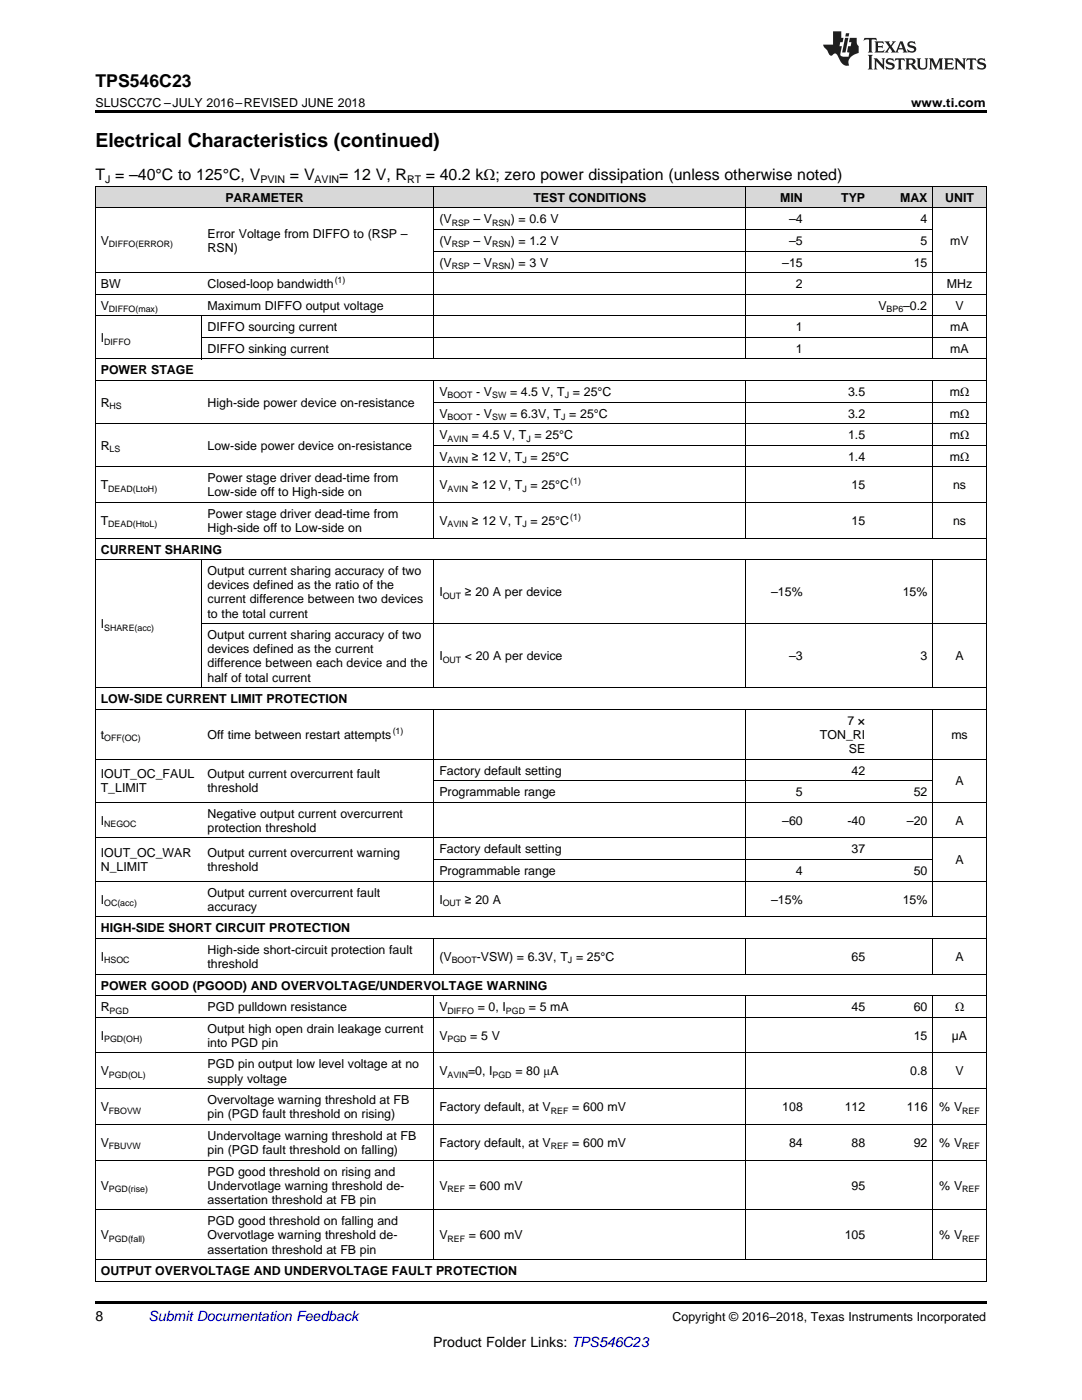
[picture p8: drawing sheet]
<svg xmlns="http://www.w3.org/2000/svg" width="216mm" height="279mm" viewBox="0 0 216 279" stroke-linecap="round" stroke-linejoin="round" font-family="sans-serif">
<defs><g id="words">
<text font-size="3.9" x="19" y="29.3">Electrical Characteristics (continued)</text>
<text font-size="3.5" x="19" y="17.3">TPS546C23</text>
<g font-size="3.2">
<text x="19" y="36">T = –40°C to 125°C, V</text>
<text x="57.9" y="36">= V</text>
<text x="67.7" y="36">= 12 V, R</text>
<text x="85" y="36">= 40.2 kΩ; zero power dissipation (unless otherwise noted)</text>
</g>
<g font-size="2.8">
<text x="19" y="263.6">8</text>
<text x="86.4" y="268.9">Product Folder Links: TPS546C23</text>
</g>
<text font-size="2.8" fill="#0000c8" x="29.6" y="263.6">Submit Documentation Feedback</text>
<g font-size="2.5">
<text x="19" y="21.4">SLUSCC7C –JULY 2016–REVISED JUNE 2018</text>
<text x="181.8" y="21.4">www.ti.com</text>
<text x="45" y="40.3">PARAMETER</text>
<text x="106.4" y="40.3">TEST CONDITIONS</text>
<text x="155.7" y="40.3">MIN</text>
<text x="167.9" y="40.3">TYP</text>
<text x="179.6" y="40.3">MAX</text>
<text x="188.6" y="40.3">UNIT</text>
<text x="41.4" y="47.5">Error Voltage from DIFFO to (RSP –</text>
<text x="87.7" y="44.6">(V</text>
<text x="94.5" y="44.6">– V</text>
<text x="101.9" y="44.6">) = 0.6 V</text>
<text x="157.4" y="44.6">–4</text>
<text x="183.7" y="44.6">4</text>
<text x="20.1" y="48.9">V</text>
<text x="41.4" y="50.3">RSN)</text>
<text x="87.7" y="48.9">(V</text>
<text x="87.7" y="53.2">(V</text>
<text x="94.5" y="48.9">– V</text>
<text x="94.5" y="53.2">– V</text>
<text x="101.9" y="48.9">) = 1.2 V</text>
<text x="101.9" y="53.2">) = 3 V</text>
<text x="156.1" y="53.2">–15</text>
<text x="157.4" y="48.9">–5</text>
<text x="182.3" y="53.2">15</text>
<text x="183.7" y="48.9">5</text>
<text x="189.6" y="48.9">mV</text>
<text x="20.1" y="57.5">BW</text>
<text x="41.4" y="57.5">Closed-loop bandwidth</text>
<text x="158.8" y="57.5">2</text>
<text x="188.9" y="57.5">MHz</text>
<text x="20.1" y="61.8">V</text>
<text x="41.4" y="61.8">Maximum DIFFO output voltage</text>
<text x="175.3" y="61.8">V</text>
<text x="180.2" y="61.8">–0.2</text>
<text x="190.6" y="61.8">V</text>
<text x="20.1" y="68.3">I</text>
<text x="41.4" y="66.1">DIFFO sourcing current</text>
<text x="41.4" y="70.4">DIFFO sinking current</text>
<text x="158.8" y="66.1">1</text>
<text x="158.8" y="70.4">1</text>
<text x="189.6" y="66.1">mA</text>
<text x="189.6" y="70.4">mA</text>
<text x="20.1" y="74.7">POWER STAGE</text>
<text x="20.1" y="81.2">R</text>
<text x="41.4" y="81.2">High-side power device on-resistance</text>
<text x="87.7" y="79">V</text>
<text x="87.7" y="83.3">V</text>
<text x="95" y="79">- V</text>
<text x="95" y="83.3">- V</text>
<text x="101.8" y="79">= 4.5 V, T = 25°C</text>
<text x="101.8" y="83.3">= 6.3V, T = 25°C</text>
<text x="169.2" y="79">3.5</text>
<text x="169.2" y="83.3">3.2</text>
<text x="189.5" y="79">mΩ</text>
<text x="189.5" y="83.3">mΩ</text>
<text x="20.1" y="89.8">R</text>
<text x="41.4" y="89.8">Low-side power device on-resistance</text>
<text x="87.7" y="87.6">V</text>
<text x="94.1" y="87.6">= 4.5 V, T = 25°C</text>
<text x="169.2" y="87.6">1.5</text>
<text x="189.5" y="87.6">mΩ</text>
<text x="87.7" y="91.9">V</text>
<text x="94.1" y="91.9">≥ 12 V, T = 25°C</text>
<text x="169.2" y="91.9">1.4</text>
<text x="189.5" y="91.9">mΩ</text>
<text x="20.1" y="97.6">T</text>
<text x="41.4" y="96.2">Power stage driver dead-time from</text>
<text x="41.4" y="99.1">Low-side off to High-side on</text>
<text x="87.7" y="97.6">V</text>
<text x="94.1" y="97.6">≥ 12 V, T = 25°C</text>
<text x="169.9" y="97.6">15</text>
<text x="190.2" y="97.6">ns</text>
<text x="20.1" y="104.8">T</text>
<text x="41.4" y="103.4">Power stage driver dead-time from</text>
<text x="41.4" y="106.2">High-side off to Low-side on</text>
<text x="87.7" y="104.8">V</text>
<text x="94.1" y="104.8">≥ 12 V, T = 25°C</text>
<text x="169.9" y="104.8">15</text>
<text x="190.2" y="104.8">ns</text>
<text x="20.1" y="110.5">CURRENT SHARING</text>
<text x="41.4" y="114.8">Output current sharing accuracy of two</text>
<text x="41.4" y="117.6">devices defined as the ratio of the</text>
<text x="87.7" y="119">I</text>
<text x="92.8" y="119">≥ 20 A per device</text>
<text x="153.9" y="119">–15%</text>
<text x="180.1" y="119">15%</text>
<text x="20.1" y="125.4">I</text>
<text x="41.4" y="120.4">current difference between two devices</text>
<text x="41.4" y="123.3">to the total current</text>
<text x="41.4" y="127.6">Output current sharing accuracy of two</text>
<text x="41.4" y="130.4">devices defined as the current</text>
<text x="87.7" y="131.8">I</text>
<text x="92.8" y="131.8">&lt; 20 A per device</text>
<text x="157.4" y="131.8">–3</text>
<text x="183.7" y="131.8">3</text>
<text x="190.6" y="131.8">A</text>
<text x="41.4" y="133.2">difference between each device and the</text>
<text x="41.4" y="136">half of total current</text>
<text x="20.1" y="140.3">LOW-SIDE CURRENT LIMIT PROTECTION</text>
<text x="20.1" y="147.5">t</text>
<text x="41.4" y="147.5">Off time between restart attempts</text>
<text x="163.6" y="147.5">TON_RI</text>
<text x="169.1" y="144.6">7 ×</text>
<text x="189.8" y="147.5">ms</text>
<text x="20.1" y="155.3">IOUT_OC_FAUL</text>
<text x="41.4" y="155.3">Output current overcurrent fault</text>
<text x="87.7" y="154.6">Factory default setting</text>
<text x="169.4" y="150.3">SE</text>
<text x="169.9" y="154.6">42</text>
<text x="20.1" y="158.2">T_LIMIT</text>
<text x="41.4" y="158.2">threshold</text>
<text x="87.7" y="158.9">Programmable range</text>
<text x="158.8" y="158.9">5</text>
<text x="182.3" y="158.9">52</text>
<text x="190.6" y="156.7">A</text>
<text x="20.1" y="164.6">I</text>
<text x="41.4" y="163.2">Negative output current overcurrent</text>
<text x="41.4" y="166">protection threshold</text>
<text x="156.1" y="164.6">–60</text>
<text x="169.1" y="164.6">-40</text>
<text x="181" y="164.6">–20</text>
<text x="190.6" y="164.6">A</text>
<text x="20.1" y="171.1">IOUT_OC_WAR</text>
<text x="20.1" y="173.9">N_LIMIT</text>
<text x="41.4" y="171.1">Output current overcurrent warning</text>
<text x="41.4" y="173.9">threshold</text>
<text x="87.7" y="170.3">Factory default setting</text>
<text x="169.9" y="170.3">37</text>
<text x="190.6" y="172.5">A</text>
<text x="41.4" y="178.9">Output current overcurrent fault</text>
<text x="87.7" y="174.6">Programmable range</text>
<text x="158.8" y="174.6">4</text>
<text x="182.3" y="174.6">50</text>
<text x="20.1" y="180.3">I</text>
<text x="41.4" y="181.8">accuracy</text>
<text x="87.7" y="180.3">I</text>
<text x="92.8" y="180.3">≥ 20 A</text>
<text x="153.9" y="180.3">–15%</text>
<text x="180.1" y="180.3">15%</text>
<text x="20.1" y="186.1">HIGH-SIDE SHORT CIRCUIT PROTECTION</text>
<text x="20.1" y="191.8">I</text>
<text x="41.4" y="190.4">High-side short-circuit protection fault</text>
<text x="87.7" y="191.8">(V</text>
<text x="95.1" y="191.8">-VSW) = 6.3V, T = 25°C</text>
<text x="169.9" y="191.8">65</text>
<text x="190.6" y="191.8">A</text>
<text x="20.1" y="197.5">POWER GOOD (PGOOD) AND OVERVOLTAGE/UNDERVOLTAGE WARNING</text>
<text x="41.4" y="193.2">threshold</text>
<text x="20.1" y="201.8">R</text>
<text x="41.4" y="201.8">PGD pulldown resistance</text>
<text x="87.7" y="201.8">V</text>
<text x="95.3" y="201.8">= 0, I</text>
<text x="105.5" y="201.8">= 5 mA</text>
<text x="169.9" y="201.8">45</text>
<text x="182.3" y="201.8">60</text>
<text x="190.6" y="201.8">Ω</text>
<text x="20.1" y="207.5">I</text>
<text x="41.4" y="206.1">Output high open drain leakage current</text>
<text x="41.4" y="208.9">into PGD pin</text>
<text x="87.7" y="207.5">V</text>
<text x="93.8" y="207.5">= 5 V</text>
<text x="182.3" y="207.5">15</text>
<text x="189.9" y="207.5">µA</text>
<text x="20.1" y="214.6">V</text>
<text x="41.4" y="213.2">PGD pin output low level voltage at no</text>
<text x="87.7" y="214.6">V</text>
<text x="93.4" y="214.6">=0, I</text>
<text x="102.8" y="214.6">= 80 μA</text>
<text x="181.6" y="214.6">0.8</text>
<text x="190.6" y="214.6">V</text>
<text x="20.1" y="221.8">V</text>
<text x="41.4" y="216">supply voltage</text>
<text x="41.4" y="220.3">Overvoltage warning threshold at FB</text>
<text x="87.7" y="221.8">Factory default, at V</text>
<text x="114.2" y="221.8">= 600 mV</text>
<text x="156.1" y="221.8">108</text>
<text x="168.6" y="221.8">112</text>
<text x="181" y="221.8">116</text>
<text x="187.4" y="221.8">% V</text>
<text x="41.4" y="223.2">pin (PGD fault threshold on rising)</text>
<text x="41.4" y="227.5">Undervoltage warning threshold at FB</text>
<text x="20.1" y="228.9">V</text>
<text x="41.4" y="230.3">pin (PGD fault threshold on falling)</text>
<text x="87.7" y="228.9">Factory default, at V</text>
<text x="114.2" y="228.9">= 600 mV</text>
<text x="157.4" y="228.9">84</text>
<text x="169.9" y="228.9">88</text>
<text x="182.3" y="228.9">92</text>
<text x="187.4" y="228.9">% V</text>
<text x="20.1" y="237.4">V</text>
<text x="41.4" y="234.6">PGD good threshold on rising and</text>
<text x="41.4" y="237.4">Undervotlage warning threshold de-</text>
<text x="87.7" y="237.4">V</text>
<text x="93.6" y="237.4">= 600 mV</text>
<text x="169.9" y="237.4">95</text>
<text x="187.4" y="237.4">% V</text>
<text x="41.4" y="240.2">assertation threshold at FB pin</text>
<text x="41.4" y="244.5">PGD good threshold on falling and</text>
<text x="20.1" y="247.4">V</text>
<text x="41.4" y="247.4">Overvotlage warning threshold de-</text>
<text x="41.4" y="250.2">assertation threshold at FB pin</text>
<text x="87.7" y="247.4">V</text>
<text x="93.6" y="247.4">= 600 mV</text>
<text x="168.6" y="247.4">105</text>
<text x="187.4" y="247.4">% V</text>
<text x="20.1" y="254.5">OUTPUT OVERVOLTAGE AND UNDERVOLTAGE FAULT PROTECTION</text>
<text x="134.2" y="263.6">Copyright © 2016–2018, Texas Instruments Incorporated</text>
</g>
<g font-size="2.1">
<text x="21" y="36.6">J</text>
<text x="52" y="36.6">PVIN</text>
<text x="62.8" y="36.6">AVIN</text>
<text x="81.2" y="36.6">RT</text>
</g>
<g font-size="1.8">
<text x="90.1" y="45.1">RSP</text>
<text x="98.2" y="45.1">RSN</text>
<text x="21.7" y="49.4">DIFFO(ERROR)</text>
<text x="90.1" y="49.4">RSP</text>
<text x="90.1" y="53.7">RSP</text>
<text x="98.2" y="49.4">RSN</text>
<text x="98.2" y="53.7">RSN</text>
<text x="66.8" y="56.5">(1)</text>
<text x="21.7" y="62.3">DIFFO(max)</text>
<text x="176.9" y="62.3">BP6</text>
<text x="20.8" y="68.8">DIFFO</text>
<text x="21.9" y="81.7">HS</text>
<text x="89.3" y="79.5">BOOT</text>
<text x="89.3" y="83.8">BOOT</text>
<text x="98.2" y="79.5">SW</text>
<text x="98.2" y="83.8">SW</text>
<text x="112" y="83.8">J</text>
<text x="112.7" y="79.5">J</text>
<text x="89.3" y="88.1">AVIN</text>
<text x="105.1" y="88.1">J</text>
<text x="21.9" y="90.3">LS</text>
<text x="89.3" y="92.4">AVIN</text>
<text x="104.2" y="92.4">J</text>
<text x="21.6" y="98.1">DEAD(LtoH)</text>
<text x="89.3" y="98.1">AVIN</text>
<text x="104.2" y="98.1">J</text>
<text x="113.8" y="96.7">(1)</text>
<text x="21.6" y="105.3">DEAD(HtoL)</text>
<text x="89.3" y="105.3">AVIN</text>
<text x="104.2" y="105.3">J</text>
<text x="113.8" y="103.8">(1)</text>
<text x="88.3" y="119.5">OUT</text>
<text x="20.8" y="125.9">SHARE(acc)</text>
<text x="88.3" y="132.3">OUT</text>
<text x="20.8" y="148">OFF(OC)</text>
<text x="78.4" y="146.5">(1)</text>
<text x="20.8" y="165.1">NEGOC</text>
<text x="20.8" y="180.8">OC(acc)</text>
<text x="88.3" y="180.8">OUT</text>
<text x="20.8" y="192.3">HSOC</text>
<text x="90.1" y="192.3">BOOT</text>
<text x="113.3" y="192.3">J</text>
<text x="21.9" y="202.3">PGD</text>
<text x="89.3" y="202.3">DIFFO</text>
<text x="101" y="202.3">PGD</text>
<text x="20.8" y="208">PGD(OH)</text>
<text x="89.3" y="208">PGD</text>
<text x="21.7" y="215.1">PGD(OL)</text>
<text x="89.3" y="215.1">AVIN</text>
<text x="98.3" y="215.1">PGD</text>
<text x="21.7" y="222.2">FBOVW</text>
<text x="109.9" y="222.2">REF</text>
<text x="192" y="222.2">REF</text>
<text x="21.7" y="229.4">FBUVW</text>
<text x="109.9" y="229.4">REF</text>
<text x="192" y="229.4">REF</text>
<text x="21.7" y="237.9">PGD(rise)</text>
<text x="89.3" y="237.9">REF</text>
<text x="192" y="237.9">REF</text>
<text x="21.7" y="247.9">PGD(fall)</text>
<text x="89.3" y="247.9">REF</text>
<text x="192" y="247.9">REF</text>
</g>
</g></defs>
<g fill="#d8d8d8">
<path d="M19 37.3h21.4v4.3h-21.4z"/>
<path d="M40.4 37.3h46.2v4.3h-46.2z"/>
<path d="M86.6 37.3h24.9v4.3h-24.9z"/>
<path d="M111.5 37.3h37.3v4.3h-37.3z"/>
<path d="M148.8 37.3h12.5v4.3h-12.5z"/>
<path d="M161.3 37.3h12.4v4.3h-12.4z"/>
<path d="M173.7 37.3h12.5v4.3h-12.5z"/>
<path d="M186.2 37.3h10.6v4.3h-10.6z"/>
</g>
<path d="M19 22h177.8v.5h-177.8zM19 259.7h177.8v.5h-177.8z" fill="#000"/>
<g fill="none" stroke="#000" stroke-width=".2">
<path d="M19 37.2h177.8v218.6M19.1 37.2v218.6M86.6 37.2v34.5M148.8 37.2v34.5M186.1 37.2v34.5M19 58.7h177.8M19 54.4h177.8M19 41.5h177.8M86.6 50.1h99.5M86.6 45.8h99.5M19 75.9h177.8M19 71.6h177.8"/>
<path d="M19 63h177.8M40.3 63.1v8.6M40.4 67.3h156.4M86.6 76v31.5M148.8 76v31.5M186.1 76v31.5M19 93.2h177.8M19 84.5h177.8M86.6 88.8h110.2M86.6 80.2h110.2M19 111.7h177.8M19 107.4h177.8"/>
<path d="M19 100.3h177.8M40.3 111.8v25.5M86.6 111.8v25.5M148.8 111.8v25.5M186.1 111.8v25.5M19 137.2h177.8M40.4 124.5h156.4M19 151.5h177.8M19 141.6h177.8M86.6 141.6v41.4M86.6 155.8h99.5M148.8 141.6v41.4"/>
<path d="M186.1 141.6v41.4M19 175.8h177.8M19 167.2h177.8M19 160.1h177.8M86.6 171.5h99.5M19 198.7h177.8M19 194.4h177.8M19 187.3h177.8M19 183h177.8M86.6 187.3v7.2M86.6 198.8v52.7M148.8 187.3v7.2"/>
<path d="M148.8 198.8v52.7M186.1 187.3v7.2M186.1 198.8v52.7M19 217.3h177.8M19 210.1h177.8M19 203h177.8M19 231.5h177.8M19 224.4h177.8M19 255.7h177.8M19 251.4h177.8M19 241.5h177.8"/>
</g>
<g fill="#231f20">
<path d="M172.5 7.6l-.1 .5 .4-.2h.6v.1v2.1l-.2 .4h.9l-.2-.4v-2.1l.1-.1h.5l.5 .2-.2-.5zM174.5 8.3l.2 .3v1.5l-.2 .4h1.8l.2-.6a1.04 1.04 0 0 1-1.3 .2v-.7h.6l.3 .2v-.6l-.3 .2h-.6v-.6l.8-.1 .4 .3-.2-.5zM176.5 8.3l.9 1.1-.9 1.1h.8l-.2-.2 .4-.7 .5 .7-.2 .2h1.5l-.2-.2 .2-.4h.9l.1 .4-.2 .2h1l-.3-.3-.7-1.9h-.5l-.9 2-.8-1 .9-1h-.8l.1 .3-.4 .5-.3-.6 .1-.2zM179.7 8.6l.4 1h-.7zM181.3 8.4a.63 .63 0 0 0-.2 .7 .63 .63 0 0 0 .6 .4l.6 .2 .1 .2a.75 .75 0 0 1-.7 .4 .75 .75 0 0 1-.6-.5l.1 .7 .1-.1a1.11 1.11 0 0 0 1.5-.6 1.13 1.13 0 0 0-1.2-.8l-.1-.4a1.04 1.04 0 0 1 1.2 .2l-.2-.5-.2 .1-.4-.2zM173.2 10.9l.2 .4v2.2l-.2 .4h1l-.3-.4v-2.2l.3-.4zM174.3 11.6l.3 .4v1.5l-.3 .4h.8l-.2-.4v-1.3l1.5 1.7v-1.9l.2-.4h-.7l.2 .4v.9l-1.1-1.3zM177 11.8a.62 .62 0 0 0-.2 .7 .62 .62 0 0 0 .6 .4l.6 .1 .1 .3a.76 .76 0 0 1-.7 .3 .76 .76 0 0 1-.7-.4l.2 .7 .1-.1a1.11 1.11 0 0 0 1.5-.6 1.13 1.13 0 0 0-1.2-.8l-.1-.4a1.04 1.04 0 0 1 1.2 .2l-.2-.6-.2 .1-.5-.1zM178.7 11.6l-.2 .6a.61 .61 0 0 1 .8-.3v1.6l-.2 .4h.9l-.2-.4v-1.6a.63 .63 0 0 1 .7 .3l-.1-.6zM180.6 11.6l.3 .4v1.5l-.3 .4h1l-.2-.2-.1-.8 .6 .2a.76 .76 0 0 0 1.2 .7l-1-1a.58 .58 0 0 0 .6-.5 .58 .58 0 0 0-.5-.6zM181.4 11.9h.1a.45 .45 0 0 1 .5 .1 .45 .45 0 0 1 .1 .5l-.8 .2zM182.9 11.6l.2 .2a2.17 2.17 0 0 0 .3 1.9 .99 .99 0 0 0 1.6-.6v-1.1l.2-.4h-.7l.2 .2a1.92 1.92 0 0 1-.2 1.8 .6 .6 0 0 1-.9-.5v-1.1l.2-.4zM185.4 11.6l.2 .4v1.5l-.2 .4h.7l-.2-.4v-1.4l.8 1.8 .8-1.8v1.4l-.2 .4h.9l-.2-.4v-1.5l.2-.4h-.8l-.6 1.5-.6-1.5zM188.4 11.6l.2 .4v1.5l-.2 .4h1.8l.1-.6a1.04 1.04 0 0 1-1.2 .1v-.6h.5l.4 .2v-.6l-.4 .2h-.5v-.7h.8l.3 .3-.1-.6zM190.5 11.6l.2 .4v1.5l-.2 .4h.7l-.2-.4v-1.3l1.5 1.7v-1.9l.2-.4h-.7l.2 .4v.9l-1.1-1.3zM192.9 11.6l-.1 .6a.61 .61 0 0 1 .7-.3l.1 1.6-.3 .4h1l-.3-.4 .1-1.6a.63 .63 0 0 1 .7 .3l-.1-.6zM195.2 11.8a.62 .62 0 0 0-.2 .7 .62 .62 0 0 0 .6 .4l.6 .1 .1 .3a.76 .76 0 0 1-.7 .3 .76 .76 0 0 1-.6-.4l.1 .7 .1-.1a1.11 1.11 0 0 0 1.6-.6 1.13 1.13 0 0 0-1.3-.8l-.1-.4a1.04 1.04 0 0 1 1.2 .2l-.1-.6-.2 .1-.5-.1z"/>
<path d="M166.2 6.3v2.6h-1.9v.4l.8 .9a.91 .91 0 0 0 1 .8 .56 .56 0 0 1 .5-.3 .56 .56 0 0 1 .5 .3l.4 .8a1.53 1.53 0 0 0 1.9 1.2 1.54 1.54 0 0 1 1-2.1l.9-.3v-1.4a1.52 1.52 0 0 1-.4-1.6h-1.3l-.2 .8h.5l-.2 .8h-.5l-.1 1v.2l.4 .1-.2 .8a1.93 1.93 0 0 1-1.6-.3l.3-1.8h-.5l.2-.8h.4l.2-.8h-.4v-1.3zM168.6 7.6l-.6 2.9h.7l.6-2.9zM168.8 6.6l-.1 .7h.6l.2-.7z"/>
</g>
<use href="#words"/>
</svg>
